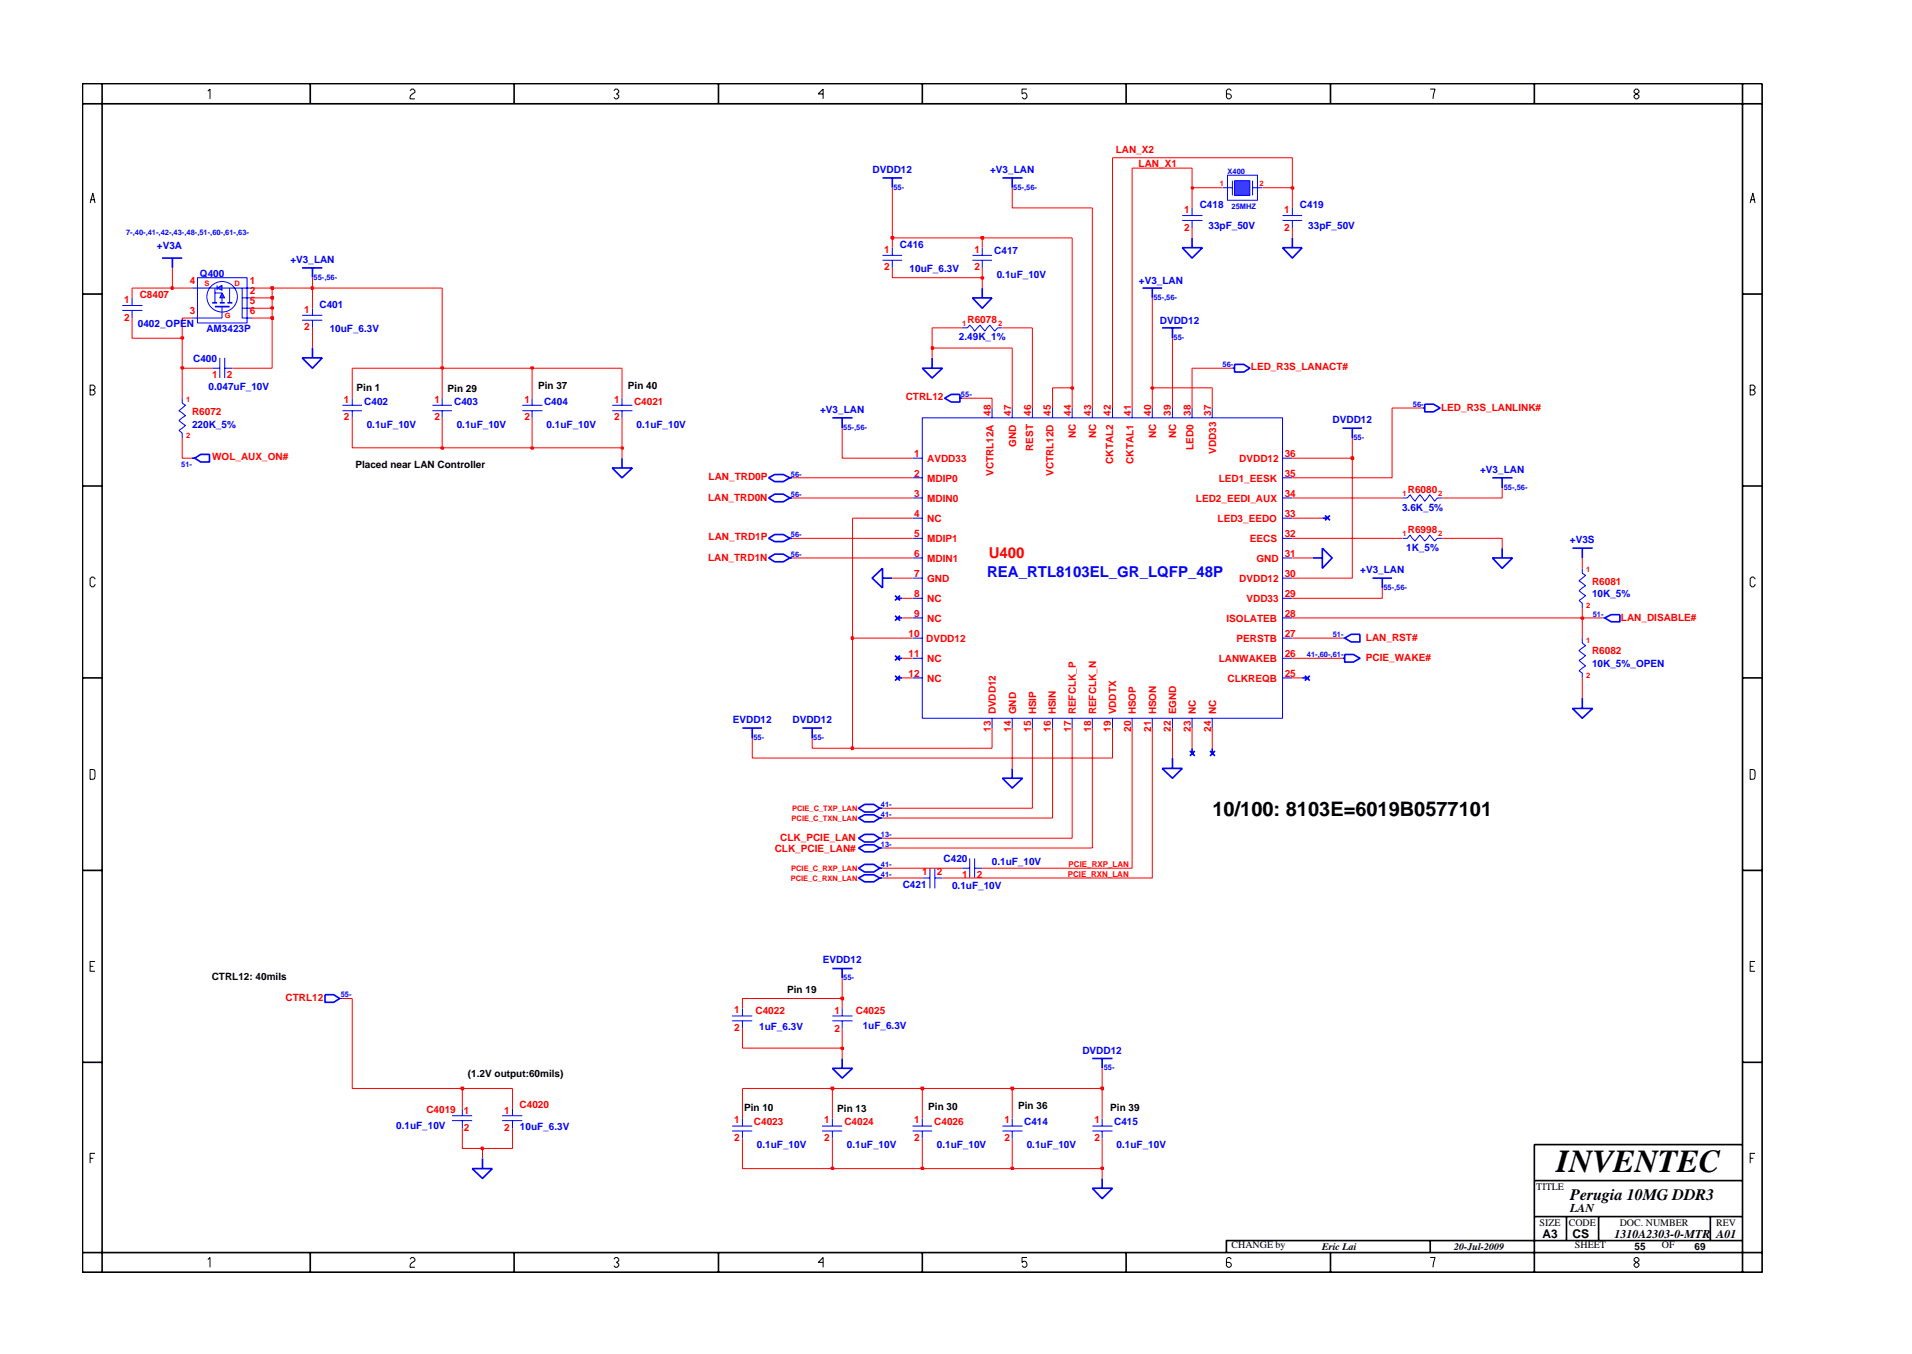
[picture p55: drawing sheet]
<svg xmlns="http://www.w3.org/2000/svg" width="297mm" height="210mm" viewBox="0 0 297 210" stroke-linecap="round" stroke-linejoin="round" font-family="sans-serif">
<defs><g id="words">
<text font-size="5" x="241.8" y="182">INVENTEC</text>
<text font-size="3.1" x="188.4" y="126.7">10/100: 8103E=6019B0577101</text>
<text font-size="2.5" x="244" y="186.3">Perugia 10MG DDR3</text>
<text font-size="2.3" fill="#00f" x="153.4" y="89.6">REA_RTL8103EL_GR_LQFP_48P</text>
<text font-size="2.3" fill="#f00" x="153.6" y="86.6">U400</text>
<g font-size="1.9">
<text x="244" y="188.2">LAN</text>
<text x="239.6" y="192.2">A3</text>
<text x="244.3" y="192.3">CS</text>
<text x="250.8" y="192.2">1310A2303-0-MTR</text>
<text x="266.6" y="192.2">A01</text>
</g>
<g font-size="1.6" fill="#f00">
<text x="173.3" y="23.7">LAN_X2</text>
<text x="176.9" y="25.9">LAN_X1</text>
<text x="184" y="33">1</text>
<text x="184" y="35.8">2</text>
<text x="199.5" y="33">1</text>
<text x="199.5" y="35.8">2</text>
<text x="137.3" y="39.3">1</text>
<text x="137.3" y="42">2</text>
<text x="151.4" y="39.3">1</text>
<text x="151.4" y="42">2</text>
<text x="19.3" y="47">1</text>
<text x="21.7" y="46.2">C8407</text>
<text x="29.5" y="44.1">4</text>
<text x="38.8" y="44.1">1</text>
<text x="38.8" y="45.7">2</text>
<text x="38.8" y="47.2">5</text>
<text x="19.3" y="49.8">2</text>
<text x="29.5" y="48.8">3</text>
<text x="38.8" y="48.8">6</text>
<text x="47.3" y="48.6">1</text>
<text x="47.3" y="51.3">2</text>
<text x="150.3" y="50.2">R6078</text>
<text x="33" y="58.7">1</text>
<text x="35.2" y="58.7">2</text>
<text x="194.3" y="57.5">LED_R3S_LANACT#</text>
<text x="29.8" y="64.5">R6072</text>
<text x="53.4" y="62.6">1</text>
<text x="53.4" y="65.3">2</text>
<text x="67.5" y="62.6">1</text>
<text x="67.5" y="65.3">2</text>
<text x="81.5" y="65.3">2</text>
<text x="81.5" y="62.6">1</text>
<text x="95.4" y="62.6">1</text>
<text x="95.4" y="65.3">2</text>
<text x="98.5" y="62.8">C4021</text>
<text x="140.7" y="62.2">CTRL12</text>
<text x="154" y="64.5" transform="rotate(-90 154 64.5)">48</text>
<text x="157.1" y="64.5" transform="rotate(-90 157.1 64.5)">47</text>
<text x="160.2" y="64.5" transform="rotate(-90 160.2 64.5)">46</text>
<text x="163.3" y="64.5" transform="rotate(-90 163.3 64.5)">45</text>
<text x="166.4" y="64.5" transform="rotate(-90 166.4 64.5)">44</text>
<text x="169.5" y="64.5" transform="rotate(-90 169.5 64.5)">43</text>
<text x="172.6" y="64.5" transform="rotate(-90 172.6 64.5)">42</text>
<text x="175.7" y="64.5" transform="rotate(-90 175.7 64.5)">41</text>
<text x="178.8" y="64.5" transform="rotate(-90 178.8 64.5)">40</text>
<text x="181.9" y="64.5" transform="rotate(-90 181.9 64.5)">39</text>
<text x="185" y="64.5" transform="rotate(-90 185 64.5)">38</text>
<text x="188.2" y="64.5" transform="rotate(-90 188.2 64.5)">37</text>
<text x="223.9" y="63.8">LED_R3S_LANLINK#</text>
<text x="33" y="71.5">WOL_AUX_ON#</text>
<text x="142" y="70.9">1</text>
<text x="144" y="71.7">AVDD33</text>
<text x="157.8" y="69.4" transform="rotate(-90 157.8 69.4)">GND</text>
<text x="160.5" y="70" transform="rotate(-90 160.5 70)">REST</text>
<text x="167.2" y="68" transform="rotate(-90 167.2 68)">NC</text>
<text x="170.3" y="68" transform="rotate(-90 170.3 68)">NC</text>
<text x="179.6" y="68" transform="rotate(-90 179.6 68)">NC</text>
<text x="182.7" y="68" transform="rotate(-90 182.7 68)">NC</text>
<text x="185.4" y="69.9" transform="rotate(-90 185.4 69.9)">LED0</text>
<text x="188.9" y="70.5" transform="rotate(-90 188.9 70.5)">VDD33</text>
<text x="192.5" y="71.7">DVDD12</text>
<text x="199.6" y="70.9">36</text>
<text x="110" y="77.7">LAN_TRD0N</text>
<text x="110.1" y="74.6">LAN_TRD0P</text>
<text x="142" y="74">2</text>
<text x="142" y="77.2">3</text>
<text x="144" y="74.8">MDIP0</text>
<text x="144" y="77.9">MDIN0</text>
<text x="154.3" y="73.9" transform="rotate(-90 154.3 73.9)">VCTRL12A</text>
<text x="163.6" y="73.9" transform="rotate(-90 163.6 73.9)">VCTRL12D</text>
<text x="173" y="72" transform="rotate(-90 173 72)">CKTAL2</text>
<text x="176.1" y="72" transform="rotate(-90 176.1 72)">CKTAL1</text>
<text x="185.8" y="77.9">LED2_EEDI_AUX</text>
<text x="189.3" y="74.8">LED1_EESK</text>
<text x="199.6" y="74">35</text>
<text x="199.6" y="77.2">34</text>
<text x="218.7" y="76.6">R6080</text>
<text x="110.1" y="83.9">LAN_TRD1P</text>
<text x="142" y="83.3">5</text>
<text x="142" y="80.3">4</text>
<text x="144" y="81.1">NC</text>
<text x="189.2" y="81">LED3_EEDO</text>
<text x="199.6" y="80.3">33</text>
<text x="199.6" y="83.3">32</text>
<text x="218.7" y="82.7">R6998</text>
<text x="110" y="87.1">LAN_TRD1N</text>
<text x="142" y="86.5">6</text>
<text x="142" y="89.6">7</text>
<text x="144" y="87.2">MDIN1</text>
<text x="144" y="84.2">MDIP1</text>
<text x="194.2" y="84.2">EECS</text>
<text x="195.2" y="87.2">GND</text>
<text x="199.6" y="89.6">30</text>
<text x="199.6" y="86.5">31</text>
<text x="142" y="92.7">8</text>
<text x="142" y="95.8">9</text>
<text x="144" y="90.4">GND</text>
<text x="144" y="93.5">NC</text>
<text x="192.5" y="90.4">DVDD12</text>
<text x="193.6" y="93.5">VDD33</text>
<text x="199.6" y="95.8">28</text>
<text x="199.6" y="92.7">29</text>
<text x="247.3" y="90.8">R6081</text>
<text x="141.1" y="98.9">10</text>
<text x="143.9" y="99.7">DVDD12</text>
<text x="144" y="96.5">NC</text>
<text x="190.5" y="96.5">ISOLATEB</text>
<text x="192.1" y="99.7">PERSTB</text>
<text x="199.6" y="98.9">27</text>
<text x="212.2" y="99.5">LAN_RST#</text>
<text x="247.3" y="101.6">R6082</text>
<text x="251.8" y="96.4">LAN_DISABLE#</text>
<text x="141.1" y="102.1">11</text>
<text x="141.1" y="105.1">12</text>
<text x="144" y="102.8">NC</text>
<text x="144" y="105.9">NC</text>
<text x="189.3" y="102.8">LANWAKEB</text>
<text x="190.7" y="105.9">CLKREQB</text>
<text x="199.6" y="102.1">26</text>
<text x="199.6" y="105.1">25</text>
<text x="212.2" y="102.6">PCIE_WAKE#</text>
<text x="154" y="113.6" transform="rotate(-90 154 113.6)">13</text>
<text x="154.7" y="110.9" transform="rotate(-90 154.7 110.9)">DVDD12</text>
<text x="157.1" y="113.6" transform="rotate(-90 157.1 113.6)">14</text>
<text x="157.8" y="110.9" transform="rotate(-90 157.8 110.9)">GND</text>
<text x="160.2" y="113.6" transform="rotate(-90 160.2 113.6)">15</text>
<text x="161" y="110.9" transform="rotate(-90 161 110.9)">HSIP</text>
<text x="163.3" y="113.6" transform="rotate(-90 163.3 113.6)">16</text>
<text x="164" y="110.9" transform="rotate(-90 164 110.9)">HSIN</text>
<text x="166.4" y="113.6" transform="rotate(-90 166.4 113.6)">17</text>
<text x="167.2" y="110.9" transform="rotate(-90 167.2 110.9)">REFCLK_P</text>
<text x="169.5" y="113.6" transform="rotate(-90 169.5 113.6)">18</text>
<text x="170.3" y="110.9" transform="rotate(-90 170.3 110.9)">REFCLK_N</text>
<text x="172.6" y="113.6" transform="rotate(-90 172.6 113.6)">19</text>
<text x="173.4" y="110.9" transform="rotate(-90 173.4 110.9)">VDDTX</text>
<text x="175.7" y="113.6" transform="rotate(-90 175.7 113.6)">20</text>
<text x="176.5" y="110.9" transform="rotate(-90 176.5 110.9)">HSOP</text>
<text x="178.8" y="113.6" transform="rotate(-90 178.8 113.6)">21</text>
<text x="179.6" y="110.9" transform="rotate(-90 179.6 110.9)">HSON</text>
<text x="181.9" y="113.6" transform="rotate(-90 181.9 113.6)">22</text>
<text x="182.7" y="110.9" transform="rotate(-90 182.7 110.9)">EGND</text>
<text x="185" y="113.6" transform="rotate(-90 185 113.6)">23</text>
<text x="185.8" y="110.9" transform="rotate(-90 185.8 110.9)">NC</text>
<text x="188.2" y="113.6" transform="rotate(-90 188.2 113.6)">24</text>
<text x="188.9" y="110.9" transform="rotate(-90 188.9 110.9)">NC</text>
<text x="121.2" y="130.6">CLK_PCIE_LAN</text>
<text x="120.4" y="132.3">CLK_PCIE_LAN#</text>
<text x="143.3" y="135.9">1</text>
<text x="145.6" y="135.9">2</text>
<text x="149.5" y="136.3">1</text>
<text x="151.7" y="136.3">2</text>
<text x="44.4" y="155.4">CTRL12</text>
<text x="114.1" y="157.3">1</text>
<text x="114.1" y="160.1">2</text>
<text x="117.4" y="157.5">C4022</text>
<text x="129.6" y="160.2">2</text>
<text x="129.6" y="157.5">1</text>
<text x="133" y="157.4">C4025</text>
<text x="66.2" y="172.8">C4019</text>
<text x="72.1" y="172.9">1</text>
<text x="78.3" y="172.9">1</text>
<text x="80.7" y="172.1">C4020</text>
<text x="72.1" y="175.6">2</text>
<text x="78.3" y="175.6">2</text>
<text x="114.1" y="174.4">1</text>
<text x="114.1" y="177.1">2</text>
<text x="117.1" y="174.7">C4023</text>
<text x="128" y="174.4">1</text>
<text x="128" y="177.1">2</text>
<text x="131.2" y="174.7">C4024</text>
<text x="142" y="174.4">1</text>
<text x="142" y="177.1">2</text>
<text x="145.1" y="174.7">C4026</text>
<text x="156.1" y="174.4">1</text>
<text x="156.1" y="177.1">2</text>
<text x="170" y="174.4">1</text>
<text x="170" y="177.1">2</text>
</g>
<g font-size="1.6" fill="#00f">
<text x="135.6" y="26.9">DVDD12</text>
<text x="153.8" y="26.9">+V3_LAN</text>
<text x="186.4" y="32.3">C418</text>
<text x="187.7" y="35.6">33pF_50V</text>
<text x="202" y="32.3">C419</text>
<text x="203.2" y="35.6">33pF_50V</text>
<text x="24.4" y="38.7">+V3A</text>
<text x="45.1" y="40.8">+V3_LAN</text>
<text x="139.8" y="38.5">C416</text>
<text x="154.5" y="39.5">C417</text>
<text x="31.1" y="43">Q400</text>
<text x="49.6" y="47.8">C401</text>
<text x="141.3" y="42.3">10uF_6.3V</text>
<text x="154.9" y="43.2">0.1uF_10V</text>
<text x="176.9" y="44.1">+V3_LAN</text>
<text x="21.4" y="50.7">0402_OPEN</text>
<text x="32.1" y="51.5">AM3423P</text>
<text x="51.2" y="51.6">10uF_6.3V</text>
<text x="149" y="52.9">2.49K_1%</text>
<text x="180.2" y="50.2">DVDD12</text>
<text x="30" y="56.1">C400</text>
<text x="32.4" y="60.6">0.047uF_10V</text>
<text x="56.6" y="62.8">C402</text>
<text x="70.6" y="62.8">C403</text>
<text x="84.5" y="62.8">C404</text>
<text x="127.4" y="64.1">+V3_LAN</text>
<text x="207" y="65.7">DVDD12</text>
<text x="29.8" y="66.4">220K_5%</text>
<text x="57" y="66.5">0.1uF_10V</text>
<text x="70.9" y="66.5">0.1uF_10V</text>
<text x="84.9" y="66.5">0.1uF_10V</text>
<text x="98.9" y="66.5">0.1uF_10V</text>
<text x="229.9" y="73.4">+V3_LAN</text>
<text x="217.8" y="79.3">3.6K_5%</text>
<text x="211.3" y="89">+V3_LAN</text>
<text x="218.5" y="85.5">1K_5%</text>
<text x="243.9" y="84.4">+V3S</text>
<text x="247.3" y="92.7">10K_5%</text>
<text x="247.3" y="103.6">10K_5%_OPEN</text>
<text x="113.8" y="112.3">EVDD12</text>
<text x="123.1" y="112.3">DVDD12</text>
<text x="140.2" y="137.8">C421</text>
<text x="146.6" y="133.9">C420</text>
<text x="154.1" y="134.4">0.1uF_10V</text>
<text x="147.9" y="138">0.1uF_10V</text>
<text x="127.8" y="149.5">EVDD12</text>
<text x="117.9" y="159.9">1uF_6.3V</text>
<text x="134" y="159.9">1uF_6.3V</text>
<text x="168.2" y="163.6">DVDD12</text>
<text x="61.5" y="175.4">0.1uF_10V</text>
<text x="80.8" y="175.4">10uF_6.3V</text>
<text x="117.6" y="178.3">0.1uF_10V</text>
<text x="131.6" y="178.3">0.1uF_10V</text>
<text x="145.5" y="178.3">0.1uF_10V</text>
<text x="159.1" y="174.7">C414</text>
<text x="159.5" y="178.3">0.1uF_10V</text>
<text x="173.1" y="174.7">C415</text>
<text x="173.5" y="178.3">0.1uF_10V</text>
</g>
<g font-size="1.6">
<text x="55.4" y="60.7">Pin 1</text>
<text x="69.5" y="60.9">Pin 29</text>
<text x="83.6" y="60.5">Pin 37</text>
<text x="97.6" y="60.4">Pin 40</text>
<text x="55.2" y="72.7">Placed near LAN Controller</text>
<text x="32.9" y="152.2">CTRL12: 40mils</text>
<text x="122.3" y="154.2">Pin 19</text>
<text x="72.7" y="167.3">(1.2V output:60mils)</text>
<text x="115.6" y="172.6">Pin 10</text>
<text x="130.1" y="172.7">Pin 13</text>
<text x="144.2" y="172.3">Pin 30</text>
<text x="158.2" y="172.2">Pin 36</text>
<text x="172.5" y="172.5">Pin 39</text>
<text x="238.7" y="184.8">TITLE</text>
<text x="239.2" y="190.4">SIZE</text>
<text x="243.7" y="190.4">CODE</text>
<text x="251.6" y="190.4">DOC. NUMBER</text>
<text x="266.6" y="190.4">REV</text>
<text x="191.3" y="193.9">CHANGE by</text>
<text x="205.4" y="194.1">Eric Lai</text>
<text x="225.9" y="194.1">20-Jul-2009</text>
<text x="244.7" y="193.9">SHEET</text>
<text x="253.9" y="194.1">55</text>
<text x="258.2" y="193.9">OF</text>
<text x="263.3" y="194.1">69</text>
</g>
<g font-size="1.2" fill="#00f">
<text x="138.8" y="29.4">55-</text>
<text x="157.4" y="29.4">55-,56-</text>
<text x="190.7" y="27">X400</text>
<text x="191.3" y="32.5">25MHZ</text>
<text x="19.6" y="36.5">7-,40-,41-,42-,43-,48-,51-,60-,61-,63-</text>
<text x="48.7" y="43.5">55-,56-</text>
<text x="179.2" y="46.5">55-,56-</text>
<text x="182.3" y="52.8">55-</text>
<text x="189.9" y="56.9">56-</text>
<text x="149.3" y="61.6">55-</text>
<text x="219.5" y="63.2">56-</text>
<text x="131" y="66.8">55-,56-</text>
<text x="210.3" y="68.3">55-</text>
<text x="28.1" y="72.6">51-</text>
<text x="122.9" y="77.2">56-</text>
<text x="122.9" y="74">56-</text>
<text x="233.6" y="76.1">55-,56-</text>
<text x="122.9" y="83.3">56-</text>
<text x="122.9" y="86.5">56-</text>
<text x="214.9" y="91.6">55-,56-</text>
<text x="247.4" y="95.8">51-</text>
<text x="207" y="98.9">51-</text>
<text x="203" y="102.1">41-,60-,61-</text>
<text x="117" y="115">55-</text>
<text x="126.4" y="115">55-</text>
<text x="136.9" y="125.3">41-</text>
<text x="136.8" y="131.5">13-</text>
<text x="136.8" y="126.9">41-</text>
<text x="136.8" y="130">13-</text>
<text x="136.8" y="134.6">41-</text>
<text x="136.8" y="136.2">41-</text>
<text x="52.9" y="154.8">55-</text>
<text x="131" y="152.2">55-</text>
<text x="171.5" y="166.2">55-</text>
</g>
<g font-size="1.2" fill="#f00">
<text x="189.5" y="28.8">1</text>
<text x="195.7" y="28.8">2</text>
<text x="31.8" y="44.4">S</text>
<text x="36.4" y="44.4">D</text>
<text x="34.9" y="49.4">G</text>
<text x="149.5" y="50.6">1</text>
<text x="155.1" y="50.6">2</text>
<text x="28.9" y="62.5">1</text>
<text x="28.9" y="68">2</text>
<text x="217.9" y="77">1</text>
<text x="223.4" y="77">2</text>
<text x="217.9" y="83.2">1</text>
<text x="223.4" y="83.2">2</text>
<text x="246.4" y="88.9">1</text>
<text x="246.4" y="94.4">2</text>
<text x="246.4" y="99.8">1</text>
<text x="246.4" y="105.3">2</text>
<text x="123" y="125.9">PCIE_C_TXP_LAN</text>
<text x="123" y="127.5">PCIE_C_TXN_LAN</text>
<text x="122.8" y="136.8">PCIE_C_RXN_LAN</text>
<text x="122.9" y="135.3">PCIE_C_RXP_LAN</text>
<text x="165.9" y="136.2">PCIE_RXN_LAN</text>
<text x="166" y="134.6">PCIE_RXP_LAN</text>
</g>
</g></defs>
<g fill="none" stroke="#00f" stroke-width=".16">
<path d="M189.9 29.2h1.6M190.7 27.2h4.7v3.9h-4.7zM191.5 28.1v2.2M194.6 29.2h1.5M194.6 28.1v2.2M149.5 50.9h.8l.4-.4 .7 .9 .9-.9 .7 .9 .8-.9 .7 .9 .5-.5h.7M217.9 83.6h.7l.5-.5 .7 .9 .8-.9 .7 .9 .8-.9 .8 .9 .4-.4h.8M248.9 96h.4M143.3 136.3h1.2M144.5 134.8v3.2M145.2 136.3h1.2M145.2 134.8v3.2"/>
<path d="M78 173.3h3.1M78 174h3.1M79.6 172.2v1.1M79.6 174v1.2"/>
</g>
<g fill="none" stroke="#00f" stroke-width=".25">
<path d="M25.2 40.1h3.1M26.8 40.1v1.5M129.3 64.9h3.1M130.8 64.9v1.6M221 63.4h.3M221.3 62.8h1.4l1 .6-1 .6h-1.4zM249.3 96l1-.6h1.4v1.1h-1.4zM115.3 113.1h3.1M116.9 113.1v1.6M133.4 134.8l.9-.6h1.4l1 .6-1 .6h-1.4zM133.4 127l.9-.5h1.4l1 .5-1 .6h-1.4zM133.4 130.2l.9-.6h1.4l1 .6-1 .6h-1.4z"/>
<path d="M136.7 134.8h.4M136.7 127h.4M136.7 130.2h.4M75 179.9v1.6M73.3 181.5h3.2l-1.5 1.5z"/>
</g>
<path d="M191.8 28.1h2.4v2.2h-2.4z" fill="#3c3cc8"/>
<g fill="none" stroke="#00f" stroke-width=".16">
<path d="M151.1 39.7h3M152.6 38.5v1.2M191.8 28.1h2.4v2.2h-2.4zM19 47.4h3.1M19 48.2h3.1M20.5 46.3v1.1M20.5 48.2v1.2M34.5 47.6v1.8M151.1 40.4h3M152.6 40.4v1.2M53.2 62.9h3M53.2 63.8h3"/>
<path d="M54.7 61.8v1.1M54.7 63.8v1.1M141.8 77.3h1.5M141.8 74.2h1.5M141.8 71.1h1.5M143.3 64.9h55.9v46.6h-55.9zM154.1 63.4v1.5M157.3 63.4v1.5M160.4 63.4v1.5M163.5 63.4v1.5M166.6 63.4v1.5M169.7 63.4v1.5"/>
<path d="M172.8 63.4v1.5M175.9 63.4v1.5M179 63.4v1.5M182.1 63.4v1.5M185.2 63.4v1.5M188.3 63.4v1.5M199.2 77.3h1.6M199.2 74.2h1.6M199.2 71.1h1.6M217.9 77.3h.7l.5-.5 .7 1 .8-1 .7 1 .8-1 .8 1 .4-.5h.8M141.8 83.6h1.5M141.8 86.6h1.5"/>
<path d="M141.8 80.5h1.5M141.8 92.9h1.5M141.8 96h1.5M141.8 99.1h1.5M141.8 89.8h1.5M199.2 83.6h1.6M199.2 86.6h1.6M199.2 80.5h1.6M199.2 92.9h1.6M199.2 96h1.6M199.2 99.1h1.6M199.2 89.8h1.6"/>
<path d="M208.6 99.1h.3M245.8 99.1v.8l.5 .4-1 .7 1 .8-1 .8 1 .8-1 .8 .5 .3v.8M141.8 102.2h1.5M141.8 105.3h1.5M154.1 111.5v1.6M157.3 111.5v1.6M160.4 111.5v1.6M163.5 111.5v1.6M166.6 111.5v1.6M169.7 111.5v1.6M172.8 111.5v1.6M175.9 111.5v1.6"/>
<path d="M179 111.5v1.6M182.1 111.5v1.6M185.2 111.5v1.6M188.3 111.5v1.6M199.2 102.2h1.6M199.2 105.3h1.6M52.8 155.1h.4M70.2 173.3h3.1M70.2 174h3.1M71.8 172.2v1.1M71.8 174v1.2M169.7 174.9h3.1"/>
<path d="M169.7 175.6h3.1M171.2 173.7v1.2M171.2 175.6v1.2"/>
</g>
<g fill="none" stroke="#00f" stroke-width=".25">
<path d="M199.2 38.5h3.1l-1.5 1.6zM200.8 36.9v1.6M33.4 47.6h2.3M46.9 55.6h3.2l-1.6 1.6zM46.9 41.6h3.2M48.5 41.6v1.5M48.5 54v1.6M151.1 46.3h3l-1.5 1.6zM152.6 44.7v1.6M191.5 57.2h.3M191.8 56.6h1.4l1 .6-1 .6h-1.4zM119.4 74.2l.9-.5h1.4l1 .5-1 .6h-1.4z"/>
<path d="M122.7 74.2h.3M146.8 61.8l1-.6h1.3v1.2h-1.3zM149.1 61.8h.4M119.4 86.6l.9-.6h1.4l1 .6-1 .6h-1.4zM122.7 86.6h.3M139.1 92.5l.7 .7M139.4 92.9h.8M139.8 92.5l-.7 .7M203.9 86.6h1.5M205.4 85.1l1.6 1.5-1.6 1.7zM208.9 99.1l1-.6h1.4v1.2h-1.4zM213.2 89.8h3.1"/>
<path d="M214.7 89.8v1.5M124.7 113.1h3M126.2 113.1v1.6M139.1 104.9l.7 .8M139.4 105.3h.8M139.8 104.9l-.7 .8M180.5 119.3h3.2l-1.6 1.5zM182.1 117.7v1.6M202.3 105.3h.8M202.7 104.9l.8 .8M203.5 104.9l-.8 .8M133.4 125.5l.9-.6h1.4l1 .6-1 .6h-1.4z"/>
<path d="M136.7 125.5h.4M50.5 154.5h1.3l1 .6-1 .5h-1.3zM129.3 150.4h3.1M130.8 150.4v1.5M129.3 165.9h3.1l-1.6 1.5zM130.8 164.4v1.5M169.7 184.5h3.1l-1.6 1.6zM171.2 183v1.5"/>
</g>
<path d="M33.7 44.7l.8-.4v.8z" fill="#3c3cc8"/>
<path d="M33.7 44.7l.8-.4v.8zM33.7 44.3v.8" fill="none" stroke="#00f" stroke-width=".16"/>
<path d="M34.5 45.5l.4 .8h-.8z" fill="#3c3cc8"/>
<g fill="none" stroke="#00f" stroke-width=".16">
<path d="M137.1 39.7h3.1M138.6 38.5v1.2M183.7 33.5h3.1M183.7 34.2h3.1M185.2 32.3v1.2M185.2 34.2v1.2M199.2 33.5h3.1M199.2 34.2h3.1M200.8 32.3v1.2M200.8 34.2v1.2M29.8 44.7h3.9M29.8 49.4h4.7"/>
<path d="M30.7 43.1h7.7v7.1h-7.7zM33 57.2h1.1M33.4 44.7v2.3M33.4 45.5h1.1M34.1 55.6v3.1M34.5 45.5l.4 .8h-.8zM34.5 44.7h4.6M34.5 46.3v.7M34.9 57.2h1.2M34.9 55.6v3.1M35.7 44.7v2.3M37.6 44.7v4.7h1.5"/>
<path d="M37.6 47.9h1.5M37.6 46.3h1.5M46.9 49h3.2M46.9 49.7h3.2M48.5 47.9v1.1M48.5 49.7v1.2M137.1 40.4h3.1M138.6 40.4v1.2M28.3 61.8v.8l.5 .3-1 .9 1 .7-1 .8 1 .8-1 .7 .5 .5v.7M67.2 62.9h3M67.2 63.8h3M68.7 61.8v1.1"/>
<path d="M68.7 63.8v1.1M81.1 62.9h3.2M81.1 63.8h3.2M82.7 61.8v1.1M82.7 63.8v1.1M95.1 62.9h3.1M95.1 63.8h3.1M96.6 61.8v1.1M96.6 63.8v1.1M245.8 88.3v.7l.5 .4-1 .8 1 .8-1 .7 1 .8-1 .7 .5 .5v.7M149.5 134.8h1.2M150.7 133.3v3"/>
<path d="M151.4 134.8h1.2M151.4 133.3v3M113.7 157.8h3.2M113.7 158.5h3.2M115.3 156.6v1.2M115.3 158.5v1.2M129.3 157.8h3.1M129.3 158.5h3.1M130.8 156.6v1.2M130.8 158.5v1.2M113.7 174.9h3.2M113.7 175.6h3.2"/>
<path d="M115.3 173.7v1.2M115.3 175.6v1.2M127.7 174.9h3.1M127.7 175.6h3.1M129.3 173.7v1.2M129.3 175.6v1.2M141.8 174.9h3M141.8 175.6h3M143.3 173.7v1.2M143.3 175.6v1.2M155.7 174.9h3.2M155.7 175.6h3.2"/>
<path d="M157.3 173.7v1.2M157.3 175.6v1.2"/>
<circle cx="34.5" cy="46.1" r="2.37"/>
</g>
<g fill="none" stroke="#00f" stroke-width=".25">
<path d="M137.1 27.6h3.1M138.6 27.6v1.6M155.7 27.6h3.2M157.3 27.6v1.6M183.7 38.5h3.1l-1.6 1.6zM185.2 36.9v1.6M33 47h.7M34.1 47h.8M35.3 47h.8M143.3 57.2h3.1l-1.6 1.5zM144.8 55.6v1.6M177.5 44.7h3"/>
<path d="M179 44.7v1.6M180.5 50.9h3.2M182.1 50.9v1.6M29.8 71.1h.5M30.3 71.1l.9-.5h1.3v1.1h-1.3zM95.1 72.7h3.1l-1.6 1.5zM96.6 71.1v1.6M119.4 77.3l.9-.6h1.4l1 .6-1 .6h-1.4zM122.7 77.3h.3M208.6 66.5h3M210.1 66.5v1.5M231.8 74.2h3.2"/>
<path d="M233.4 74.2v1.6M119.4 83.6l.9-.6h1.4l1 .6-1 .5h-1.4zM122.7 83.6h.3M135.5 89.8l1.6-1.5v3zM137.1 89.8h1.5M139.1 95.6l.7 .8M139.4 96h.8M139.8 95.6l-.7 .8M205.4 80.5h.8M205.9 80l.7 .8M206.6 80l-.7 .8M231.8 86.6h3.2l-1.6 1.7z"/>
<path d="M233.4 85.1v1.5M244.3 85.1h3.1M245.8 85.1v1.5M139.1 101.8l.7 .8M139.4 102.2h.8M139.8 101.8l-.7 .8M157.3 119.3v1.5M184.9 116.6l.7 .8M185.2 116.2v.8M185.6 116.6l-.7 .8M188 116.6l.8 .8M188.3 116.2v.8"/>
<path d="M188.8 116.6l-.8 .8M208.6 102.2h.3M208.9 101.6h1.4l1 .6-1 .6h-1.4zM244.3 110h3.1l-1.6 1.5zM245.8 108.4v1.6M133.4 136.3l.9-.5h1.4l1 .5-1 .6h-1.4zM133.4 131.7l.9-.5h1.4l1 .5-1 .6h-1.4zM136.7 136.3h.4M136.7 131.7h.4M155.7 120.8h3.2l-1.6 1.6zM169.7 164.4h3.1M171.2 164.4v1.5"/>
</g>
<path d="M115.3 176.8v4.7h14M171.2 181.5v1.5" fill="none" stroke="#f00" stroke-width=".16"/>
<path d="M129.1 181.3h.4v.3h-.4z" fill="#8e2323"/>
<path d="M129.1 181.3h.4v.3h-.4z" fill="none" stroke="#f00" stroke-width=".25"/>
<path d="M129.3 176.8v4.7h14" fill="none" stroke="#f00" stroke-width=".16"/>
<path d="M143.1 181.3h.4v.3h-.4z" fill="#8e2323"/>
<path d="M143.1 181.3h.4v.3h-.4z" fill="none" stroke="#f00" stroke-width=".25"/>
<path d="M143.3 176.8v4.7h14" fill="none" stroke="#f00" stroke-width=".16"/>
<path d="M157.1 181.3h.3v.3h-.3z" fill="#8e2323"/>
<path d="M157.1 181.3h.3v.3h-.3z" fill="none" stroke="#f00" stroke-width=".25"/>
<path d="M157.3 176.8v4.7h13.9" fill="none" stroke="#f00" stroke-width=".16"/>
<path d="M171.1 181.3h.3v.3h-.3z" fill="#8e2323"/>
<path d="M171.1 181.3h.3v.3h-.3z" fill="none" stroke="#f00" stroke-width=".25"/>
<path d="M71.8 175.2v3.1h3.2v1.6M171.2 176.8v4.7" fill="none" stroke="#f00" stroke-width=".16"/>
<path d="M74.8 178.2h.2v.3h-.2z" fill="#8e2323"/>
<path d="M74.8 178.2h.2v.3h-.2z" fill="none" stroke="#f00" stroke-width=".25"/>
<path d="M54.7 155.1v13.9h17.1v3.2M79.6 175.2v3.1h-4.6M79.6 169v3.2M115.3 169v4.7M129.3 169v4.7M143.3 169v4.7M157.3 169v4.7M171.2 169v4.7" fill="none" stroke="#f00" stroke-width=".16"/>
<path d="M71.7 168.9h.3v.3h-.3z" fill="#8e2323"/>
<path d="M71.7 168.9h.3v.3h-.3z" fill="none" stroke="#f00" stroke-width=".25"/>
<path d="M71.8 169h7.8M115.3 169h14" fill="none" stroke="#f00" stroke-width=".16"/>
<path d="M129.1 168.9h.4v.3h-.4z" fill="#8e2323"/>
<path d="M129.1 168.9h.4v.3h-.4z" fill="none" stroke="#f00" stroke-width=".25"/>
<path d="M129.3 169h14" fill="none" stroke="#f00" stroke-width=".16"/>
<path d="M143.1 168.9h.4v.3h-.4z" fill="#8e2323"/>
<path d="M143.1 168.9h.4v.3h-.4z" fill="none" stroke="#f00" stroke-width=".25"/>
<path d="M143.3 169h14" fill="none" stroke="#f00" stroke-width=".16"/>
<path d="M157.1 168.9h.3v.3h-.3z" fill="#8e2323"/>
<path d="M157.1 168.9h.3v.3h-.3z" fill="none" stroke="#f00" stroke-width=".25"/>
<path d="M157.3 169h13.9" fill="none" stroke="#f00" stroke-width=".16"/>
<path d="M171.1 168.9h.3v.3h-.3z" fill="#8e2323"/>
<path d="M171.1 168.9h.3v.3h-.3z" fill="none" stroke="#f00" stroke-width=".25"/>
<path d="M115.3 159.7v3.1h15.5v1.6M171.2 165.9v3.1" fill="none" stroke="#f00" stroke-width=".16"/>
<path d="M130.7 162.7h.3v.2h-.3z" fill="#8e2323"/>
<path d="M130.7 162.7h.3v.2h-.3z" fill="none" stroke="#f00" stroke-width=".25"/>
<path d="M53.2 155.1h1.5M115.3 156.6v-1.5h15.5v1.5M130.8 159.7v3.1" fill="none" stroke="#f00" stroke-width=".16"/>
<path d="M130.7 154.9h.3v.3h-.3z" fill="#8e2323"/>
<path d="M130.7 154.9h.3v.3h-.3z" fill="none" stroke="#f00" stroke-width=".25"/>
<g fill="none" stroke="#f00" stroke-width=".16">
<path d="M126.2 114.7v1.5h6.2M157.3 113.1v6.2M160.4 113.1v12.4h-23.3M163.5 113.1v13.9h-26.4M166.6 113.1v17.1h-29.5M169.7 113.1v18.6h-32.6M172.8 113.1v4.6h-55.9v-3M175.9 113.1v21.7h-23.3M179 113.1v23.2h-32.6M182.1 113.1v4.6M137.1 136.3h6.2M137.1 134.8h12.4"/>
<path d="M130.8 151.9v3.2"/>
</g>
<path d="M132.3 116h.2v.4h-.2z" fill="#8e2323"/>
<path d="M132.3 116h.2v.4h-.2z" fill="none" stroke="#f00" stroke-width=".25"/>
<path d="M132.4 99.1v17.1h21.7v-3.1M140.2 105.3h1.6M140.2 102.2h1.6M185.2 113.1v3.1M188.3 113.1v3.1M200.8 105.3h1.5M200.8 102.2h7.8M245.8 105.3v3.1" fill="none" stroke="#f00" stroke-width=".16"/>
<path d="M132.3 98.9h.2v.4h-.2z" fill="#8e2323"/>
<path d="M132.3 98.9h.2v.4h-.2z" fill="none" stroke="#f00" stroke-width=".25"/>
<path d="M132.4 80.5v18.6h9.4M140.2 96h1.6M200.8 99.1h7.8M200.8 96h45v3.1" fill="none" stroke="#f00" stroke-width=".16"/>
<path d="M245.6 95.9h.4v.2h-.4z" fill="#8e2323"/>
<path d="M245.6 95.9h.4v.2h-.4z" fill="none" stroke="#f00" stroke-width=".25"/>
<g fill="none" stroke="#f00" stroke-width=".16">
<path d="M28.3 68v3.1h1.5M96.6 69.5v1.6M123 77.3h18.8M123 74.2h18.8M130.8 66.5v4.6h11M200.8 71.1h9.3v18.7h-9.3M200.8 77.3h17.1M216.3 63.4v10.8h-15.5M233.4 75.8v1.5h-9.3M123 86.6h18.8M123 83.6h18.8M132.4 80.5h9.4"/>
<path d="M138.6 89.8h3.2M140.2 92.9h1.6M200.8 86.6h3.1M200.8 83.6h17.1M200.8 80.5h4.6M214.7 91.3v1.6h-13.9M224.1 83.6h9.3v1.5M245.8 86.6v1.7M245.8 94.4v1.6h3.1"/>
</g>
<path d="M209.9 71h.4v.3h-.4z" fill="#8e2323"/>
<path d="M209.9 71h.4v.3h-.4z" fill="none" stroke="#f00" stroke-width=".25"/>
<path d="M54.7 64.9v4.6h14M210.1 68v3.1" fill="none" stroke="#f00" stroke-width=".16"/>
<path d="M68.5 69.5h.4v.2h-.4z" fill="#8e2323"/>
<path d="M68.5 69.5h.4v.2h-.4z" fill="none" stroke="#f00" stroke-width=".25"/>
<path d="M68.7 64.9v4.6h14" fill="none" stroke="#f00" stroke-width=".16"/>
<path d="M82.5 69.5h.3v.2h-.3z" fill="#8e2323"/>
<path d="M82.5 69.5h.3v.2h-.3z" fill="none" stroke="#f00" stroke-width=".25"/>
<path d="M82.7 64.9v4.6h13.9" fill="none" stroke="#f00" stroke-width=".16"/>
<path d="M96.5 69.5h.3v.2h-.3z" fill="#8e2323"/>
<path d="M96.5 69.5h.3v.2h-.3z" fill="none" stroke="#f00" stroke-width=".25"/>
<g fill="none" stroke="#f00" stroke-width=".16">
<path d="M169.7 32.3v31.1M172.8 24.5v38.9M175.9 26.1v37.3M28.3 57.2v4.6M54.7 57.2v4.6M68.7 57.2v4.6M82.7 57.2v4.6M96.6 57.2v4.6M157.3 54v9.4M160.4 50.9v12.5M182.1 52.5v10.9M185.2 57.2v6.2"/>
<path d="M96.6 64.9v4.6M149.5 61.8h4.6v1.6M163.5 63.4v-3.2h3.1v3.2M179 60.2v3.2M188.3 60.2v3.2M216.3 63.4h4.7"/>
</g>
<path d="M166.4 60.1h.3v.3h-.3z" fill="#8e2323"/>
<path d="M166.4 60.1h.3v.3h-.3z" fill="none" stroke="#f00" stroke-width=".25"/>
<path d="M166.6 36.9v23.3" fill="none" stroke="#f00" stroke-width=".16"/>
<path d="M178.8 60.1h.4v.3h-.4z" fill="#8e2323"/>
<path d="M178.8 60.1h.4v.3h-.4z" fill="none" stroke="#f00" stroke-width=".25"/>
<path d="M179 46.3v13.9h9.3" fill="none" stroke="#f00" stroke-width=".16"/>
<path d="M28.1 57h.4v.3h-.4z" fill="#8e2323"/>
<path d="M28.1 57h.4v.3h-.4z" fill="none" stroke="#f00" stroke-width=".25"/>
<path d="M28.3 52.5v4.7h4.7M42.3 49.4v7.8h-6.2M54.7 57.2h14" fill="none" stroke="#f00" stroke-width=".16"/>
<path d="M68.5 57h.4v.3h-.4z" fill="#8e2323"/>
<path d="M68.5 57h.4v.3h-.4z" fill="none" stroke="#f00" stroke-width=".25"/>
<path d="M68.7 44.7v12.5h14" fill="none" stroke="#f00" stroke-width=".16"/>
<path d="M82.5 57h.3v.3h-.3z" fill="#8e2323"/>
<path d="M82.5 57h.3v.3h-.3z" fill="none" stroke="#f00" stroke-width=".25"/>
<path d="M48.5 50.9v3.1M82.7 57.2h13.9M144.8 54v1.6M185.2 57.2h6.3" fill="none" stroke="#f00" stroke-width=".16"/>
<path d="M144.7 53.9h.3v.3h-.3z" fill="#8e2323"/>
<path d="M144.7 53.9h.3v.3h-.3z" fill="none" stroke="#f00" stroke-width=".25"/>
<path d="M20.5 49.4v3.1h7.8M144.8 50.9v3.1h12.5" fill="none" stroke="#f00" stroke-width=".16"/>
<path d="M28.1 52.4h.4v.2h-.4z" fill="#8e2323"/>
<path d="M28.1 52.4h.4v.2h-.4z" fill="none" stroke="#f00" stroke-width=".25"/>
<path d="M29.8 49.4h-1.5v3.1M39.1 49.4h3.2M144.8 50.9h4.7M155.7 50.9h4.7" fill="none" stroke="#f00" stroke-width=".16"/>
<path d="M42.1 49.2h.3v.4h-.3z" fill="#8e2323"/>
<path d="M42.1 49.2h.3v.4h-.3z" fill="none" stroke="#f00" stroke-width=".25"/>
<path d="M39.1 47.9h3.2v1.5" fill="none" stroke="#f00" stroke-width=".16"/>
<path d="M42.1 47.7h.3v.2h-.3z" fill="#8e2323"/>
<path d="M42.1 47.7h.3v.2h-.3z" fill="none" stroke="#f00" stroke-width=".25"/>
<path d="M20.5 44.7v1.6M39.1 46.3h3.2v1.6M48.5 44.7v3.2" fill="none" stroke="#f00" stroke-width=".16"/>
<path d="M42.1 46.1h.3v.3h-.3z" fill="#8e2323"/>
<path d="M42.1 46.1h.3v.3h-.3z" fill="none" stroke="#f00" stroke-width=".25"/>
<path d="M20.5 44.7h6.3M42.3 44.7v1.6" fill="none" stroke="#f00" stroke-width=".16"/>
<path d="M26.6 44.6h.3v.3h-.3z" fill="#8e2323"/>
<path d="M26.6 44.6h.3v.3h-.3z" fill="none" stroke="#f00" stroke-width=".25"/>
<path d="M26.8 41.6v3.1h3M39.1 44.7h3.2" fill="none" stroke="#f00" stroke-width=".16"/>
<path d="M42.1 44.6h.3v.3h-.3z" fill="#8e2323"/>
<path d="M42.1 44.6h.3v.3h-.3z" fill="none" stroke="#f00" stroke-width=".25"/>
<path d="M42.3 44.7h6.2" fill="none" stroke="#f00" stroke-width=".16"/>
<path d="M48.4 44.6h.2v.3h-.2z" fill="#8e2323"/>
<path d="M48.4 44.6h.2v.3h-.2z" fill="none" stroke="#f00" stroke-width=".25"/>
<path d="M48.5 43.1v1.6h20.2M138.6 41.6v1.5h14v1.6" fill="none" stroke="#f00" stroke-width=".16"/>
<path d="M152.4 43h.4v.3h-.4z" fill="#8e2323"/>
<path d="M152.4 43h.4v.3h-.4z" fill="none" stroke="#f00" stroke-width=".25"/>
<path d="M138.6 36.9v1.6M152.6 36.9v1.6M152.6 41.6v1.5" fill="none" stroke="#f00" stroke-width=".16"/>
<path d="M138.5 36.8h.3v.3h-.3z" fill="#8e2323"/>
<path d="M138.5 36.8h.3v.3h-.3z" fill="none" stroke="#f00" stroke-width=".25"/>
<path d="M138.6 29.2v7.7h14" fill="none" stroke="#f00" stroke-width=".16"/>
<path d="M152.4 36.8h.4v.3h-.4z" fill="#8e2323"/>
<path d="M152.4 36.8h.4v.3h-.4z" fill="none" stroke="#f00" stroke-width=".25"/>
<path d="M152.6 36.9h14M157.3 29.2v3.1h12.4M185.2 29.2v3.1M185.2 35.4v1.5M200.8 29.2v3.1M200.8 35.4v1.5" fill="none" stroke="#f00" stroke-width=".16"/>
<path d="M185.1 29.1h.3v.2h-.3z" fill="#8e2323"/>
<path d="M185.1 29.1h.3v.2h-.3z" fill="none" stroke="#f00" stroke-width=".25"/>
<path d="M185.2 26.1v3.1h4.7M196.1 29.2h4.7" fill="none" stroke="#f00" stroke-width=".16"/>
<path d="M200.6 29.1h.3v.2h-.3z" fill="#8e2323"/>
<path d="M200.6 29.1h.3v.2h-.3z" fill="none" stroke="#f00" stroke-width=".25"/>
<path d="M172.8 24.5h28v4.7M175.9 26.1h9.3" fill="none" stroke="#f00" stroke-width=".16"/>
<g fill="none" stroke="#000" stroke-width=".25">
<path d="M12.8 13h261v184.6h-261zM12.8 16.1h261M15.9 13v184.6M48.2 13v3.1M79.9 13v3.1M111.6 13v3.1M143.3 13v3.1M174.9 13v3.1M206.7 13v3.1M238.4 13v3.1M270.7 13v184.6M12.8 45.7h3.1"/>
<path d="M270.7 45.7h3.1M12.8 75.5h3.1M270.7 75.5h3.1M12.8 105.3h3.1M270.7 105.3h3.1M12.8 135.2h3.1M270.7 135.2h3.1M12.8 165h3.1M270.7 165h3.1M270.7 177.7h-32.3v19.9M12.8 194.5h261M48.2 194.5v3.1"/>
<path d="M79.9 194.5v3.1M111.6 194.5v3.1M143.3 194.5v3.1M174.9 194.5v3.1M206.7 194.5v3.1M222.2 192.6v1.9M238.4 183.3h32.3M238.4 188.9h32.3M243.4 188.9v3.7M248.4 188.9v3.7M265.7 188.9v3.7M270.7 192.6h-80.2v1.9"/>
</g>
<g fill="none" stroke="#000" stroke-width=".16">
<path d="M32.3 14.2l.3-.4v1.6M63.7 14.1l.3-.3h.2l.3 .3v.2l-.5 .4-.3 .4v.3h.8M95.4 14.1l.2-.3h.3l.2 .3v.2l-.3 .3 .3 .2v.3l-.2 .3h-.3l-.2-.3M127.9 14.6h-.8l.8-.8v1.6M159.5 13.8h-.7v.8l.2-.2a.5 .5 0 0 1 .5 .7l-.2 .3h-.3l-.2-.3M191.3 14.1l-.3-.3h-.2l-.3 .3v1l.3 .3h.2l.3-.3v-.3l-.3-.2h-.5M222.2 13.8h.8l-.4 1.6M253.9 14.1l.2-.3h.3l.2 .3v.2l-.7 .5v.3l.2 .3h.3l.2-.3v-.3l-.7-.5zM14 31.5l.4-1.5 .4 1.5M14.1 31h.6M271.9 31.5l.4-1.5 .4 1.5M272 31h.6"/>
<path d="M14 59.8h.5l.3 .3v.2l-.3 .3 .3 .2v.3l-.3 .2h-.5zM14 60.6h.5M271.9 60.6h.5l.3-.3v-.2l-.3-.3h-.5v1.5h.5l.3-.2v-.3l-.3-.2M14.8 89.9l-.3-.3h-.2l-.3 .3v1l.3 .2h.2l.3-.2v-.2M272.7 89.9l-.3-.3h-.3l-.2 .3v1l.2 .2h.3l.3-.2v-.2M14 119.5l.7 .1 .1 .2-.1 1.1-.7 .1zM271.9 119.5l.7 .1 .1 .2-.1 1.1-.7 .1zM14 150.1h.5M14.8 149.3h-.8v1.5h.8M271.9 150.1h.5M272.7 149.3h-.8v1.5h.8M14 179.9h.5"/>
<path d="M14.8 179.1h-.8v1.5M271.9 179.9h.5M272.7 179.1h-.8v1.5M32.3 195.6l.3-.3v1.5M63.7 195.5l.3-.2h.2l.3 .2v.3l-.7 .5-.1 .2v.3h.8M95.4 195.5l.2-.2h.3l.2 .2v.3l-.3 .2 .3 .3v.2l-.2 .3h-.3l-.2-.3M127.9 196h-.8l.8-.7v1.5M159.5 195.3h-.7v.7l.2-.1a.5 .5 0 0 1 .5 .6l-.2 .3h-.3l-.2-.3M191.3 195.5l-.3-.2h-.2l-.3 .2v1l.3 .3h.2l.3-.3v-.2l-.3-.3h-.5M222.2 195.3h.8l-.4 1.5M254.1 195.3l-.2 .2v.3l.7 .5v.2l-.2 .3h-.3l-.2-.3v-.2l.7-.5v-.3l-.2-.2z"/>
</g>
<use href="#words"/>
</svg>
